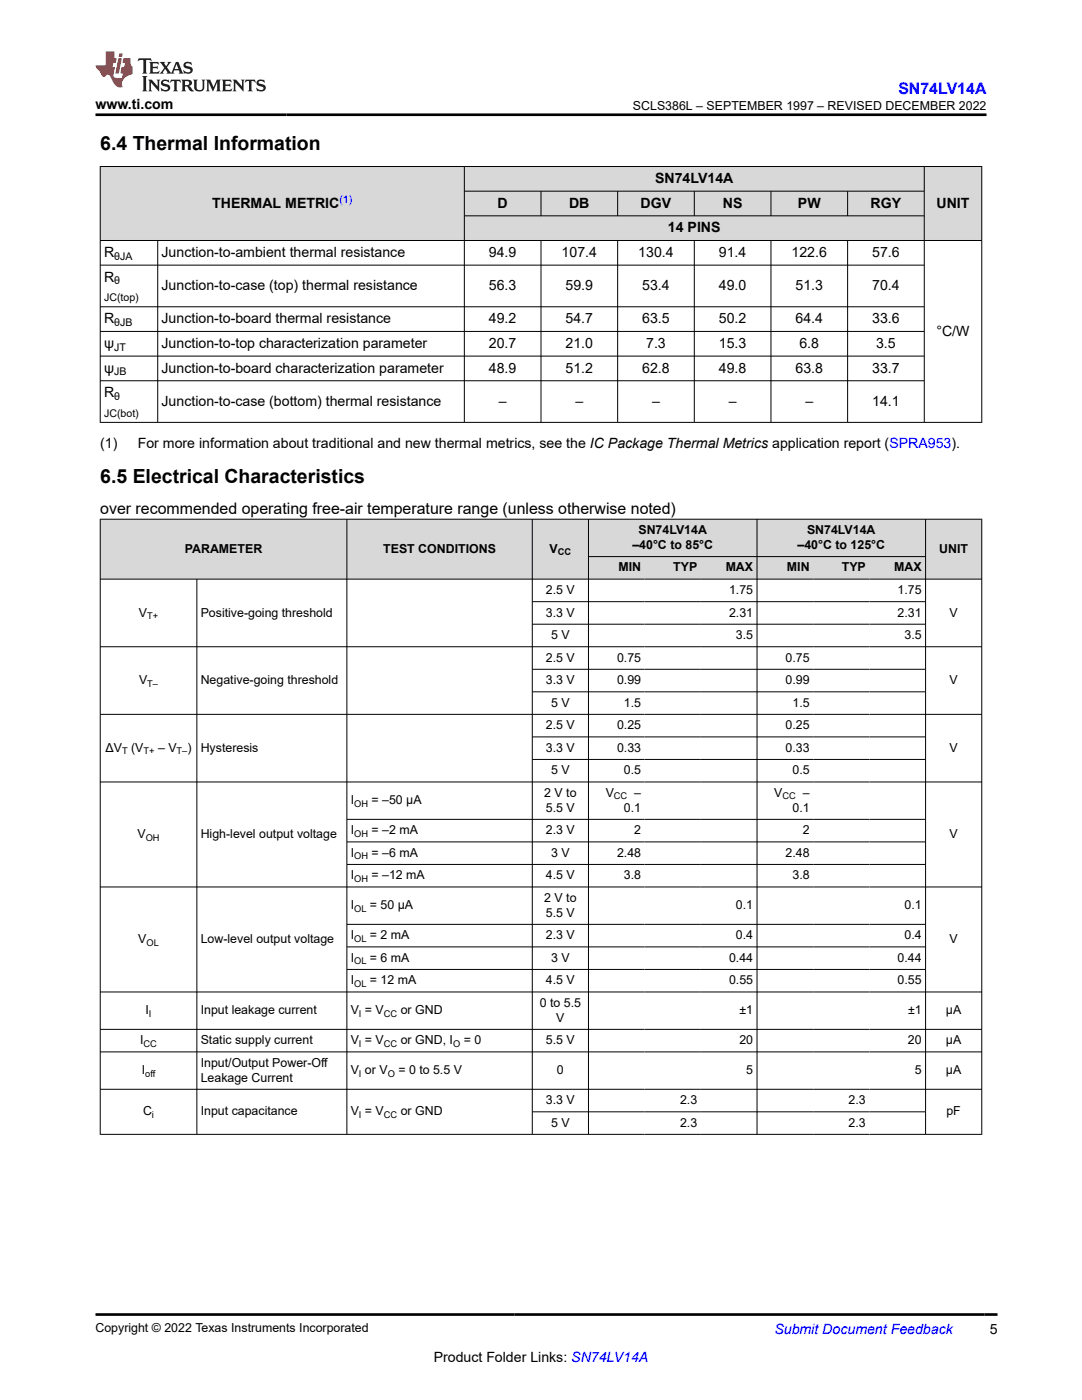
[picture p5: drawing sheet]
<svg xmlns="http://www.w3.org/2000/svg" width="216mm" height="279mm" viewBox="0 0 216 279" stroke-linecap="round" stroke-linejoin="round" font-family="sans-serif">
<defs><g id="words">
<g font-size="3.9">
<text x="20" y="29.9">6.4 Thermal Information</text>
<text x="20" y="96.4">6.5 Electrical Characteristics</text>
</g>
<text font-size="3.2" fill="#00f" x="179.3" y="18.7">SN74LV14A</text>
<text font-size="3.2" x="20" y="102.6">over recommended operating free-air temperature range (unless otherwise noted)</text>
<g font-size="2.8">
<text x="19" y="21.8">www.ti.com</text>
<text x="42.3" y="41.4">THERMAL METRIC</text>
<text x="99.3" y="41.4">D</text>
<text x="113.6" y="41.4">DB</text>
<text x="127.8" y="41.4">DGV</text>
<text x="130.7" y="36.5">SN74LV14A</text>
<text x="144.2" y="41.4">NS</text>
<text x="159.2" y="41.4">PW</text>
<text x="173.7" y="41.4">RGY</text>
<text x="186.9" y="41.4">UNIT</text>
<text x="133.3" y="46.3">14 PINS</text>
<text x="20.8" y="51.3">R</text>
<text x="32.2" y="51.3">Junction-to-ambient thermal resistance</text>
<text x="97.6" y="51.3">94.9</text>
<text x="112.1" y="51.3">107.4</text>
<text x="127.4" y="51.3">130.4</text>
<text x="143.4" y="51.3">91.4</text>
<text x="158" y="51.3">122.6</text>
<text x="174" y="51.3">57.6</text>
<text x="20.8" y="56.2">R</text>
<text x="32.2" y="57.9">Junction-to-case (top) thermal resistance</text>
<text x="97.6" y="57.9">56.3</text>
<text x="112.9" y="57.9">59.9</text>
<text x="128.1" y="57.9">53.4</text>
<text x="143.4" y="57.9">49.0</text>
<text x="158.7" y="57.9">51.3</text>
<text x="174" y="57.9">70.4</text>
<text x="20.8" y="64.5">R</text>
<text x="32.2" y="64.5">Junction-to-board thermal resistance</text>
<text x="97.6" y="64.5">49.2</text>
<text x="112.9" y="64.5">54.7</text>
<text x="128.1" y="64.5">63.5</text>
<text x="143.4" y="64.5">50.2</text>
<text x="158.7" y="64.5">64.4</text>
<text x="174" y="64.5">33.6</text>
<text x="20.8" y="69.4">ψ</text>
<text x="32.2" y="69.4">Junction-to-top characterization parameter</text>
<text x="97.6" y="69.4">20.7</text>
<text x="112.9" y="69.4">21.0</text>
<text x="128.9" y="69.4">7.3</text>
<text x="143.4" y="69.4">15.3</text>
<text x="159.5" y="69.4">6.8</text>
<text x="174.8" y="69.4">3.5</text>
<text x="186.9" y="67">°C/W</text>
<text x="20.8" y="74.3">ψ</text>
<text x="32.2" y="74.3">Junction-to-board characterization parameter</text>
<text x="97.6" y="74.3">48.9</text>
<text x="112.9" y="74.3">51.2</text>
<text x="128.1" y="74.3">62.8</text>
<text x="143.4" y="74.3">49.8</text>
<text x="158.7" y="74.3">63.8</text>
<text x="174" y="74.3">33.7</text>
<text x="20.8" y="79.3">R</text>
<text x="32.2" y="81">Junction-to-case (bottom) thermal resistance</text>
<text x="99.5" y="81">–</text>
<text x="114.8" y="81">–</text>
<text x="130.1" y="81">–</text>
<text x="145.4" y="81">–</text>
<text x="160.7" y="81">–</text>
<text x="174" y="81">14.1</text>
<text x="20" y="89.4">(1)</text>
<text x="27.5" y="89.4">For more information about traditional and new thermal metrics, see the IC Package Thermal Metrics application report (SPRA953).</text>
<text x="197.5" y="266.1">5</text>
<text x="86.5" y="271.7">Product Folder Links: SN74LV14A</text>
</g>
<text font-size="2.8" fill="#00f" x="154.5" y="266.2">Submit Document Feedback</text>
<g font-size="2.5">
<text x="126.3" y="21.9">SCLS386L – SEPTEMBER 1997 – REVISED DECEMBER 2022</text>
<text x="127.4" y="106.6">SN74LV14A</text>
<text x="161" y="106.6">SN74LV14A</text>
<text x="36.9" y="110.3">PARAMETER</text>
<text x="76.5" y="110.3">TEST CONDITIONS</text>
<text x="109.7" y="110.3">V</text>
<text x="126.2" y="109.5">–40°C to 85°C</text>
<text x="159.1" y="109.5">–40°C to 125°C</text>
<text x="187.4" y="110.3">UNIT</text>
<text x="108.9" y="118.5">2.5 V</text>
<text x="123.4" y="114">MIN</text>
<text x="134.3" y="114">TYP</text>
<text x="144.8" y="114">MAX</text>
<text x="145.5" y="118.5">1.75</text>
<text x="157" y="114">MIN</text>
<text x="168" y="114">TYP</text>
<text x="178.4" y="114">MAX</text>
<text x="179.1" y="118.5">1.75</text>
<text x="27.7" y="123">V</text>
<text x="40.1" y="123">Positive-going threshold</text>
<text x="108.9" y="123">3.3 V</text>
<text x="145.5" y="123">2.31</text>
<text x="179.1" y="123">2.31</text>
<text x="189.5" y="123">V</text>
<text x="110" y="127.5">5 V</text>
<text x="146.9" y="127.5">3.5</text>
<text x="180.5" y="127.5">3.5</text>
<text x="27.7" y="136.5">V</text>
<text x="40.1" y="136.5">Negative-going threshold</text>
<text x="108.9" y="132">2.5 V</text>
<text x="108.9" y="136.5">3.3 V</text>
<text x="123.1" y="132">0.75</text>
<text x="123.1" y="136.5">0.99</text>
<text x="156.8" y="132">0.75</text>
<text x="156.8" y="136.5">0.99</text>
<text x="189.5" y="136.5">V</text>
<text x="110" y="141">5 V</text>
<text x="124.5" y="141">1.5</text>
<text x="158.1" y="141">1.5</text>
<text x="108.9" y="145.5">2.5 V</text>
<text x="123.1" y="145.5">0.25</text>
<text x="156.8" y="145.5">0.25</text>
<text x="21.1" y="150">ΔV</text>
<text x="26.2" y="150">(V</text>
<text x="31.5" y="150">– V</text>
<text x="37.4" y="150">)</text>
<text x="40.1" y="150">Hysteresis</text>
<text x="108.9" y="150">3.3 V</text>
<text x="110" y="154.5">5 V</text>
<text x="123.1" y="150">0.33</text>
<text x="124.5" y="154.5">0.5</text>
<text x="156.8" y="150">0.33</text>
<text x="158.1" y="154.5">0.5</text>
<text x="189.5" y="150">V</text>
<text x="70" y="160.5">I</text>
<text x="74.1" y="160.5">= –50 μA</text>
<text x="108.6" y="159">2 V to</text>
<text x="108.9" y="162">5.5 V</text>
<text x="120.9" y="159">V</text>
<text x="124.5" y="162">0.1</text>
<text x="126.6" y="159">–</text>
<text x="154.5" y="159">V</text>
<text x="158.1" y="162">0.1</text>
<text x="160.2" y="159">–</text>
<text x="27.4" y="167.2">V</text>
<text x="40.1" y="167.2">High-level output voltage</text>
<text x="70" y="166.5">I</text>
<text x="74.1" y="166.5">= –2 mA</text>
<text x="108.9" y="166.5">2.3 V</text>
<text x="126.6" y="166.5">2</text>
<text x="160.2" y="166.5">2</text>
<text x="189.5" y="167.2">V</text>
<text x="70" y="171">I</text>
<text x="74.1" y="171">= –6 mA</text>
<text x="110" y="171">3 V</text>
<text x="123.1" y="171">2.48</text>
<text x="156.8" y="171">2.48</text>
<text x="70" y="175.5">I</text>
<text x="74.1" y="175.5">= –12 mA</text>
<text x="108.6" y="180">2 V to</text>
<text x="108.9" y="175.5">4.5 V</text>
<text x="124.5" y="175.5">3.8</text>
<text x="158.1" y="175.5">3.8</text>
<text x="70" y="181.5">I</text>
<text x="73.8" y="181.5">= 50 μA</text>
<text x="108.9" y="182.9">5.5 V</text>
<text x="146.9" y="181.5">0.1</text>
<text x="180.5" y="181.5">0.1</text>
<text x="27.6" y="188.2">V</text>
<text x="40.1" y="188.2">Low-level output voltage</text>
<text x="70" y="187.4">I</text>
<text x="70" y="191.9">I</text>
<text x="73.8" y="187.4">= 2 mA</text>
<text x="73.8" y="191.9">= 6 mA</text>
<text x="108.9" y="187.4">2.3 V</text>
<text x="110" y="191.9">3 V</text>
<text x="145.5" y="191.9">0.44</text>
<text x="146.9" y="187.4">0.4</text>
<text x="179.1" y="191.9">0.44</text>
<text x="180.5" y="187.4">0.4</text>
<text x="189.5" y="188.2">V</text>
<text x="70" y="196.4">I</text>
<text x="73.8" y="196.4">= 12 mA</text>
<text x="108.9" y="196.4">4.5 V</text>
<text x="145.5" y="196.4">0.55</text>
<text x="179.1" y="196.4">0.55</text>
<text x="29" y="202.4">I</text>
<text x="40.1" y="202.4">Input leakage current</text>
<text x="70" y="202.4">V = V</text>
<text x="80" y="202.4">or GND</text>
<text x="107.7" y="200.9">0 to 5.5</text>
<text x="111" y="203.9">V</text>
<text x="147.6" y="202.4">±1</text>
<text x="181.2" y="202.4">±1</text>
<text x="188.8" y="202.4">μA</text>
<text x="28" y="208.4">I</text>
<text x="40.1" y="208.4">Static supply current</text>
<text x="70" y="208.4">V = V</text>
<text x="80" y="208.4">or GND, I</text>
<text x="92.5" y="208.4">= 0</text>
<text x="108.9" y="208.4">5.5 V</text>
<text x="147.5" y="208.4">20</text>
<text x="181.2" y="208.4">20</text>
<text x="188.8" y="208.4">μA</text>
<text x="28.3" y="214.4">I</text>
<text x="40.1" y="212.9">Input/Output Power-Off</text>
<text x="40.1" y="215.9">Leakage Current</text>
<text x="70" y="214.4">V or V</text>
<text x="79.5" y="214.4">= 0 to 5.5 V</text>
<text x="111.1" y="214.4">0</text>
<text x="148.9" y="214.4">5</text>
<text x="182.5" y="214.4">5</text>
<text x="188.8" y="214.4">μA</text>
<text x="108.9" y="220.4">3.3 V</text>
<text x="135.7" y="220.4">2.3</text>
<text x="169.3" y="220.4">2.3</text>
<text x="28.5" y="222.6">C</text>
<text x="40.1" y="222.6">Input capacitance</text>
<text x="70" y="222.6">V = V</text>
<text x="80" y="222.6">or GND</text>
<text x="110" y="224.8">5 V</text>
<text x="135.7" y="224.8">2.3</text>
<text x="169.3" y="224.8">2.3</text>
<text x="188.9" y="222.6">pF</text>
<text x="19" y="265.9">Copyright © 2022 Texas Instruments Incorporated</text>
</g>
<text font-size="2.1" fill="#00f" x="67.7" y="40.5">(1)</text>
<g font-size="2.1">
<text x="22.8" y="51.8">θJA</text>
<text x="22.8" y="56.8">θ</text>
<text x="20.8" y="60.1">JC(top)</text>
<text x="22.8" y="65.1">θJB</text>
<text x="22.8" y="70">JT</text>
<text x="22.8" y="74.9">JB</text>
<text x="20.8" y="83.2">JC(bot)</text>
<text x="22.8" y="79.8">θ</text>
</g>
<g font-size="1.9">
<text x="111.3" y="110.8">CC</text>
<text x="29.4" y="123.5">T+</text>
<text x="29.4" y="137">T–</text>
<text x="24.4" y="150.5">T</text>
<text x="28.6" y="150.5">T+</text>
<text x="35.2" y="150.5">T–</text>
<text x="70.7" y="161">OH</text>
<text x="122.5" y="159.5">CC</text>
<text x="156.1" y="159.5">CC</text>
<text x="29.1" y="167.7">OH</text>
<text x="70.7" y="167">OH</text>
<text x="70.7" y="171.5">OH</text>
<text x="70.7" y="176">OH</text>
<text x="70.7" y="182">OL</text>
<text x="29.2" y="188.7">OL</text>
<text x="70.7" y="187.9">OL</text>
<text x="70.7" y="192.4">OL</text>
<text x="70.7" y="196.9">OL</text>
<text x="29.7" y="202.9">I</text>
<text x="71.6" y="202.9">I</text>
<text x="76.6" y="202.9">CC</text>
<text x="28.6" y="208.9">CC</text>
<text x="71.6" y="208.9">I</text>
<text x="76.6" y="208.9">CC</text>
<text x="90.4" y="208.9">O</text>
<text x="29" y="214.9">off</text>
<text x="71.6" y="214.9">I</text>
<text x="77.4" y="214.9">O</text>
<text x="30.3" y="223.1">i</text>
<text x="71.6" y="223.1">I</text>
<text x="76.6" y="223.1">CC</text>
</g>
</g></defs>
<g fill="#d8d8d8">
<path d="M20 33.2h175.9v5h-175.9z" fill-rule="evenodd"/>
<path d="M20.1 33.3h72.5v14.6h-72.5z" fill-rule="evenodd"/>
<path d="M92.7 33.3h91.7v4.8h-91.7z" fill-rule="evenodd"/>
<path d="M184.5 33.3h11.3v14.6h-11.3z" fill-rule="evenodd"/>
<path d="M92.7 38.2h15.2v4.8h-15.2z" fill-rule="evenodd"/>
<path d="M108 38.2h15.2v4.8h-15.2z" fill-rule="evenodd"/>
<path d="M123.3 38.2h15.2v4.8h-15.2z" fill-rule="evenodd"/>
<path d="M138.6 38.2h15.2v4.8h-15.2z" fill-rule="evenodd"/>
<path d="M153.9 38.2h15.2v4.8h-15.2z" fill-rule="evenodd"/>
<path d="M169.2 38.2h15.2v4.8h-15.2z" fill-rule="evenodd"/>
<path d="M92.7 43.1h91.7v4.8h-91.7z" fill-rule="evenodd"/>
</g>
<g fill="none" stroke="#000" stroke-width=".2">
<path d="M19.9 33.2h176.1M20 33.2v51.2M92.7 33.2v51.2M92.7 38.2h91.8M107.9 38.2v4.9M123.2 38.2v4.9M138.5 38.2v4.9M153.8 38.2v4.9M169.1 38.2v4.9M184.4 33.2v51.2M195.9 33.2v51.2M19.9 48h176.1"/>
<path d="M19.9 52.9h164.6M31.5 48v36.4M92.7 43.1h91.8M107.9 48v36.4M123.2 48v36.4M138.5 48v36.4M153.8 48v36.4M169.1 48v36.4M19.9 61.2h164.6M19.9 66.1h164.6M19.9 71.1h164.6M19.9 76h164.6"/>
<path d="M196 84.3h-176.1"/>
</g>
<g fill="#d8d8d8">
<path d="M20 103.6h175.9v7.5h-175.9z" fill-rule="evenodd"/>
<path d="M20.1 103.7h49.1v11.8h-49.1z" fill-rule="evenodd"/>
<path d="M69.3 103.7h36.9v11.8h-36.9z" fill-rule="evenodd"/>
<path d="M106.3 103.7h11.1v11.8h-11.1z" fill-rule="evenodd"/>
<path d="M117.5 103.7h33.5v7.3h-33.5z" fill-rule="evenodd"/>
<path d="M151.1 103.7h33.5v7.3h-33.5z" fill-rule="evenodd"/>
<path d="M184.8 103.7h11v11.8h-11z" fill-rule="evenodd"/>
<path d="M117.5 111.1h11.1v4.4h-11.1z" fill-rule="evenodd"/>
<path d="M128.6 111.1h11.2v4.4h-11.2z" fill-rule="evenodd"/>
<path d="M139.8 111.1h11.2v4.4h-11.2z" fill-rule="evenodd"/>
<path d="M151.1 111.1h11.2v4.4h-11.2z" fill-rule="evenodd"/>
<path d="M162.3 111.1h11.2v4.4h-11.2z" fill-rule="evenodd"/>
<path d="M173.5 111.1h11.1v4.4h-11.1z" fill-rule="evenodd"/>
</g>
<g fill="none" stroke="#000" stroke-width=".2">
<path d="M19.9 103.6h176.1M19.9 115.6h176.1M20 103.6v122.8M39.3 115.6v110.8M69.2 103.6v122.8M106.2 103.6v122.8M117.4 103.6v122.8M117.4 111.1h67.4M151.1 103.6v122.8M184.7 103.6v122.8M195.9 103.6v122.8M19.9 129.1h176.1"/>
<path d="M106.2 120.1h78.6M106.2 124.6h78.6M106.2 133.6h78.6M106.2 138.1h78.6M19.9 142.6h176.1M19.9 156.1h176.1M106.2 147.1h78.6M106.2 151.6h78.6M19.9 177h176.1M69.2 163.5h115.6M69.2 168h115.6M69.2 172.5h115.6"/>
<path d="M19.9 198h176.1M69.2 184.5h115.6M69.2 189h115.6M69.2 193.5h115.6M19.9 205.4h176.1M19.9 209.9h176.1M19.9 217.4h176.1M19.9 226.4h176.1M106.2 221.9h78.6"/>
</g>
<path d="M27.7 11.6l-.2 .6 .5-.2h.6v.1v2.2l-.2 .4h1l-.2-.4v-2.2v-.1h.5l.5 .2-.1-.6zM29.8 12.4l.2 .3v1.6l-.2 .4h1.9l.1-.6a1.08 1.08 0 0 1-1.3 .2v-.7h.6l.4 .2v-.7l-.4 .2h-.6v-.5l.2-.2a1 1 0 0 1 1 .3l-.1-.5zM31.8 12.4l1 1.1-1 1.2h.9l-.2-.2 .4-.8 .5 .8-.2 .2h1.6l-.2-.2 .1-.5h1l.1 .5-.1 .2h.9l-.2-.4-.8-1.9h-.5l-1 2.1-.8-1.1 .9-1h-.8l.2 .2-.5 .6-.3-.6 .1-.2zM35.2 12.8l.4 1h-.8zM36.8 12.5a.65 .65 0 0 0-.2 .7 .65 .65 0 0 0 .6 .5l.7 .1 .1 .3a.79 .79 0 0 1-.7 .4 .79 .79 0 0 1-.7-.5l.1 .7 .2-.1a.93 .93 0 0 0 1.1 0 .93 .93 0 0 0 .4-.9 1.46 1.46 0 0 0-1.2-.6l-.1-.3a1.09 1.09 0 0 1 1.2 .2l-.2-.6-.1 .1-.6-.2zM28.4 15.2l.2 .4v2.2l-.2 .4h1l-.2-.4v-2.2l.2-.4zM29.6 15.9l.2 .4v1.5l-.2 .4h.8l-.3-.4v-1.3l1.7 1.8v-2l.2-.4h-.8l.2 .2 .1 1.1-1.2-1.3zM32.3 16a.65 .65 0 0 0-.2 .8 .65 .65 0 0 0 .7 .4l.6 .2 .1 .2a.79 .79 0 0 1-.7 .4 .79 .79 0 0 1-.7-.5l.1 .7 .2-.1a.93 .93 0 0 0 1.1 .1 .93 .93 0 0 0 .4-1 1.46 1.46 0 0 0-1.2-.5l-.1-.4a1.09 1.09 0 0 1 1.2 .2l-.2-.6-.1 .1-.6-.1zM34.1 15.9l-.1 .6a.63 .63 0 0 1 .7-.3l.1 1.6-.3 .4h1l-.2-.4v-1.6a.66 .66 0 0 1 .8 .3l-.1-.6zM36.2 15.9l.2 .4v1.5l-.2 .4h.9l-.2-.2v-.7h.5l.1 .2a.79 .79 0 0 0 1.2 .6l-1-.9a.61 .61 0 0 0 .6-.6 .61 .61 0 0 0-.5-.7zM36.9 16.2h.2a.47 .47 0 0 1 .5 .1 .47 .47 0 0 1 .1 .5l-.2 .1-.6 .1zM38.5 15.9l.2 .2a2.27 2.27 0 0 0 .4 2 1.04 1.04 0 0 0 1.7-.7v-1.3l.2-.2h-.8l.2 .4v1.1a.6 .6 0 0 1-.6 .6 .6 .6 0 0 1-.6-.6v-1.1l.3-.4zM41.1 15.9l.2 .4v1.5l-.2 .4h.7l-.2-.4v-1.4l.9 1.9 .8-1.9v1.4l-.2 .4h1l-.3-.4v-1.5l.3-.4h-.8l-.7 1.5-.7-1.5zM44.3 15.9l.2 .4v1.5l-.2 .4h1.9l.1-.6a1.09 1.09 0 0 1-1.3 .2v-.7h.6l.4 .2v-.6l-.4 .2h-.6v-.6l.2-.1a1.01 1.01 0 0 1 1 .3l-.1-.6zM46.4 15.9l.3 .4v1.5l-.3 .4h.8l-.2-.4v-1.3l1.6 1.8v-2l.2-.4h-.7l.2 .2v1.1l-1.2-1.3zM49 15.9l-.1 .6a.63 .63 0 0 1 .8-.3v1.6l-.3 .4h1l-.2-.4v-1.6a.66 .66 0 0 1 .8 .3l-.1-.6zM51.4 16a.65 .65 0 0 0-.2 .8 .65 .65 0 0 0 .6 .4l.6 .2 .2 .2a.79 .79 0 0 1-.8 .4 .79 .79 0 0 1-.6-.5l.1 .7 .2-.1a.93 .93 0 0 0 1 .1 .93 .93 0 0 0 .5-1 1.46 1.46 0 0 0-1.3-.5l-.1-.4a1.09 1.09 0 0 1 1.3 .2l-.2-.6-.2 .1-.5-.1z" fill="#231f20"/>
<path d="M21.1 10.3v2.7h-2.1l.1 .4 .9 1a.95 .95 0 0 0 .9 .9 .59 .59 0 0 1 .6-.4 .59 .59 0 0 1 .5 .3l.4 .8a1.59 1.59 0 0 0 2.1 1.4 1.61 1.61 0 0 1 1-2.3l1-.3-.1-1.5a1.59 1.59 0 0 1-.4-1.7h-1.4l-.2 .9h.5l-.1 .9h-.5l-.2 .9v.3l.4 .1-.2 .9h-.6a.73 .73 0 0 1-1.1-.7l.3-1.5h-.5l.2-.9h.5l.2-.9h-.5v-1.3zM23.6 11.6l-.6 3.1h.7l.6-3.1zM23.8 10.7l-.1 .6h.7l.1-.6z" fill="#ed1c24"/>
<path d="M19 22.9h177.8M19.1 262.3h179.9" fill="none" stroke="#000" stroke-width=".53"/>
<use href="#words"/>
</svg>
